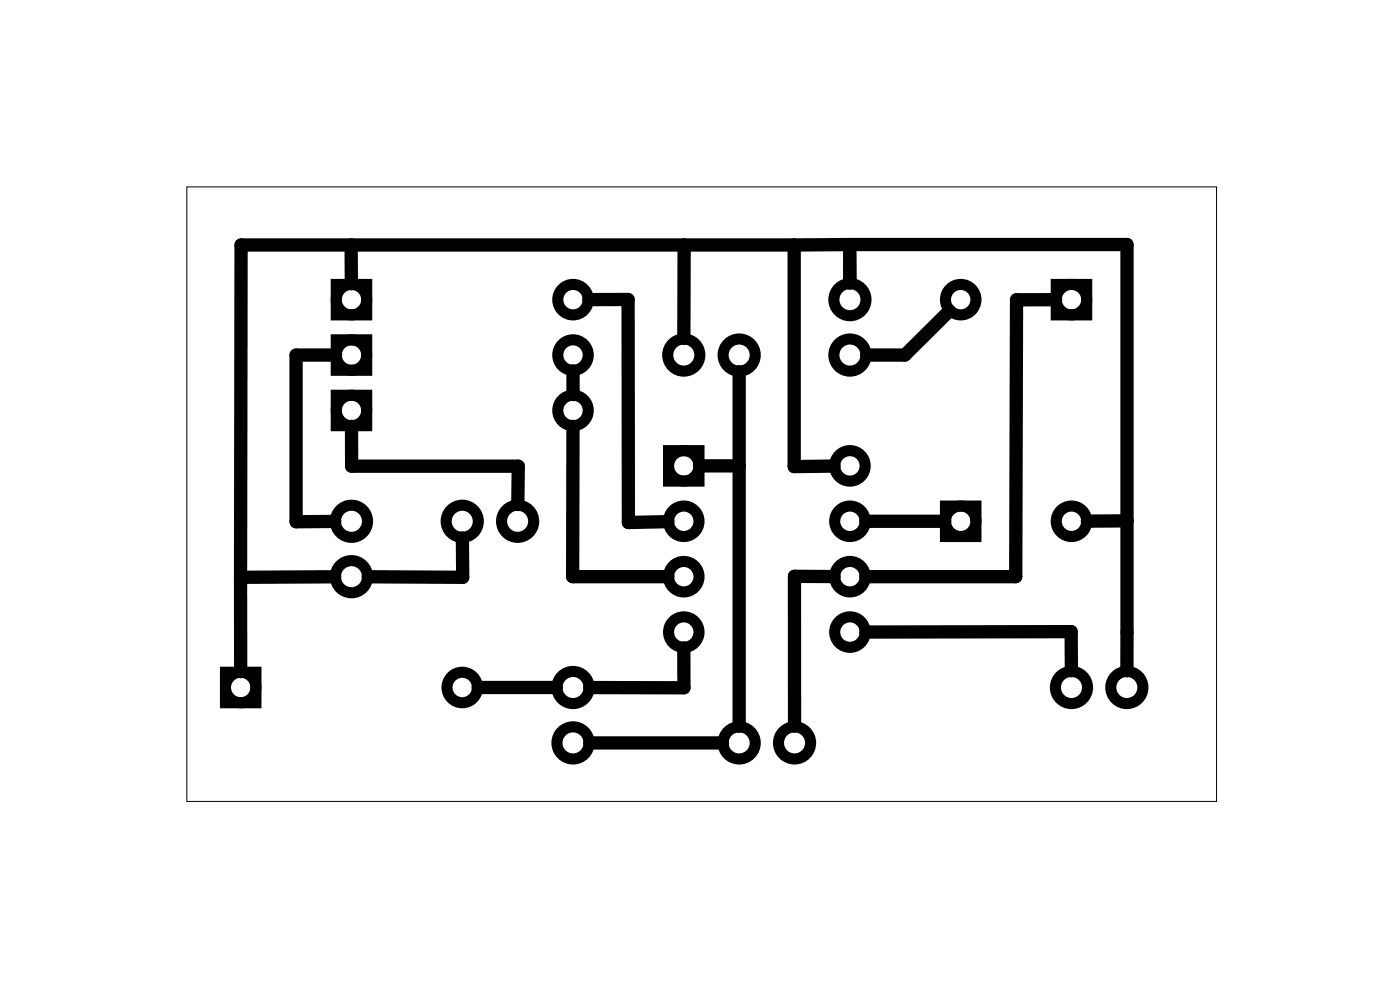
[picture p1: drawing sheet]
<svg xmlns="http://www.w3.org/2000/svg" width="64mm" height="45mm" viewBox="0 0 64 45" stroke-linecap="round" stroke-linejoin="round" font-family="sans-serif">
<path d="M8.6 8.6h47.2v28.1h-47.2z" fill="none" stroke="#000" stroke-width=".05"/>
<g fill="none" stroke="#000" stroke-width=".51">
<path d="M15.4 18.1h1.4v1.4h-1.4zM15.4 13h1.4v1.4h-1.4zM15.4 15.6h1.4v1.4h-1.4zM48.4 13h1.4v1.4h-1.4zM10.3 30.8h1.4v1.4h-1.4zM30.7 20.7h1.4v1.4h-1.4zM43.4 23.2h1.4v1.4h-1.4z"/>
<circle cx="16.1" cy="16.3" r=".7"/>
<circle cx="16.1" cy="18.8" r=".7"/>
<circle cx="16.1" cy="13.7" r=".7"/>
<circle cx="26.3" cy="18.8" r=".7"/>
<circle cx="26.3" cy="16.3" r=".7"/>
<circle cx="26.3" cy="13.7" r=".7"/>
<circle cx="31.4" cy="16.3" r=".74"/>
<circle cx="33.9" cy="16.3" r=".74"/>
<circle cx="39" cy="16.3" r=".74"/>
<circle cx="39" cy="13.7" r=".74"/>
<circle cx="44.1" cy="13.7" r=".7"/>
<circle cx="49.1" cy="13.7" r=".7"/>
<circle cx="11" cy="31.5" r=".7"/>
<circle cx="16.1" cy="26.4" r=".74"/>
<circle cx="16.1" cy="23.9" r=".74"/>
<circle cx="21.2" cy="23.9" r=".74"/>
<circle cx="21.2" cy="31.5" r=".7"/>
<circle cx="23.7" cy="23.9" r=".74"/>
<circle cx="26.3" cy="34.1" r=".74"/>
<circle cx="26.3" cy="31.5" r=".74"/>
<circle cx="31.4" cy="23.9" r=".7"/>
<circle cx="31.4" cy="26.4" r=".7"/>
<circle cx="31.4" cy="29" r=".7"/>
<circle cx="31.4" cy="21.4" r=".7"/>
<circle cx="33.9" cy="34.1" r=".74"/>
<circle cx="36.4" cy="34.1" r=".74"/>
<circle cx="39" cy="26.4" r=".7"/>
<circle cx="39" cy="29" r=".7"/>
<circle cx="39" cy="23.9" r=".7"/>
<circle cx="39" cy="21.4" r=".7"/>
<circle cx="44.1" cy="23.9" r=".7"/>
<circle cx="49.1" cy="23.9" r=".7"/>
<circle cx="49.1" cy="31.5" r=".74"/>
<circle cx="51.7" cy="31.5" r=".74"/>
</g>
<g fill="none" stroke="#000" stroke-width=".61">
<path d="M15.4 16.3h-1.8v7.6h1.8M16.1 11.2v1.8M16.1 19.5v1.9h7.7l-.1 1.7M26.3 19.5v6.9h4.3M26.3 17v1.1M27 13.7h1.8v10.3l1.8-.1M31.4 11.2v4.3M33.9 17v16.3M36.4 11.2v10.2h1.9M36.4 11.2h-25.3l-.1 15.3M39 11.2h12.7v19.6M39 11.2h-2.6"/>
<path d="M39 11.2v1.8M43.5 14.2l-2 2.1h-1.8M48.4 13.7h-1.8v12.7h-6.9M11 26.5v4.3M15.4 26.4l-4.4 .1M21.2 24.7v1.8l-4.3-.1M21.9 31.5h3.6M27 34.1h6.1M31.4 29.7v1.8h-4.4M32.1 21.4h1.8M38.3 26.4h-1.9v6.9M39.7 23.9h3.6"/>
<path d="M39.7 29h9.4v1.8M51.7 23.9h-1.8"/>
</g>
</svg>
